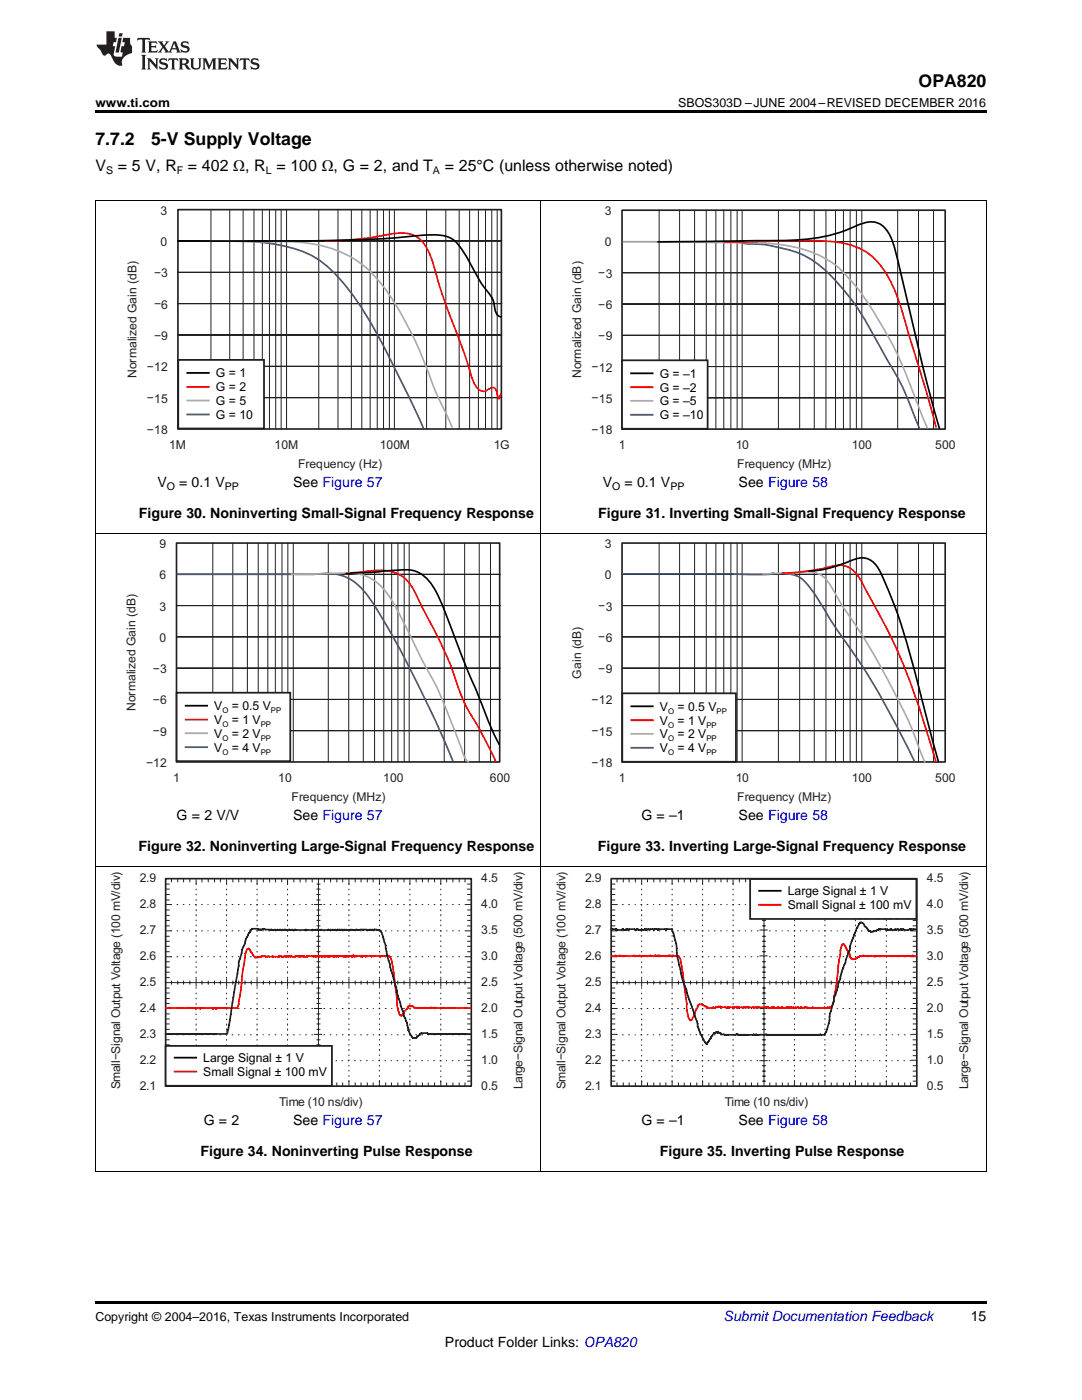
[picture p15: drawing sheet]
<svg xmlns="http://www.w3.org/2000/svg" width="216mm" height="279mm" viewBox="0 0 216 279" stroke-linecap="round" stroke-linejoin="round" font-family="sans-serif">
<defs><g id="words">
<g font-size="3.5">
<text x="183.3" y="17.3">OPA820</text>
<text x="19" y="28.9">7.7.2</text>
<text x="30.1" y="28.9">5-V Supply Voltage</text>
</g>
<g font-size="3.2">
<text x="19" y="34.1">V</text>
<text x="23.5" y="34.1">= 5 V, R = 402 Ω, R = 100 Ω, G = 2, and T</text>
<text x="88.8" y="34.1">= 25°C (unless otherwise noted)</text>
</g>
<g font-size="2.8">
<text x="31.4" y="97.2">V</text>
<text x="35.7" y="97.2">= 0.1 V</text>
<text x="58.5" y="97.2">See Figure 57</text>
<text x="120.3" y="97.2">V</text>
<text x="124.6" y="97.2">= 0.1 V</text>
<text x="147.4" y="97.2">See Figure 58</text>
<text x="27.7" y="103.5">Figure 30. Noninverting Small-Signal Frequency Response</text>
<text x="119.4" y="103.5">Figure 31. Inverting Small-Signal Frequency Response</text>
<text x="35.2" y="163.7">G = 2 V/V</text>
<text x="58.5" y="163.7">See Figure 57</text>
<text x="128" y="163.7">G = –1</text>
<text x="147.4" y="163.7">See Figure 58</text>
<text x="27.7" y="169.9">Figure 32. Noninverting Large-Signal Frequency Response</text>
<text x="119.3" y="169.9">Figure 33. Inverting Large-Signal Frequency Response</text>
<text x="40.6" y="224.5">G = 2</text>
<text x="58.5" y="224.5">See Figure 57</text>
<text x="128" y="224.5">G = –1</text>
<text x="147.4" y="224.5">See Figure 58</text>
<text x="40" y="230.8">Figure 34. Noninverting Pulse Response</text>
<text x="131.7" y="230.8">Figure 35. Inverting Pulse Response</text>
<text x="193.7" y="263.6">15</text>
<text x="88.8" y="268.9">Product Folder Links: OPA820</text>
</g>
<text font-size="2.8" fill="#0000c8" x="144.4" y="263.6">Submit Documentation Feedback</text>
<g font-size="2.5">
<text x="19" y="21.4">www.ti.com</text>
<text x="135.3" y="21.4">SBOS303D –JUNE 2004–REVISED DECEMBER 2016</text>
<text x="19" y="263.6">Copyright © 2004–2016, Texas Instruments Incorporated</text>
</g>
<g font-size="2.4" fill="#231f20">
<text x="32" y="42.8">3</text>
<text x="120.7" y="43">3</text>
<text x="32" y="49.1">0</text>
<text x="120.7" y="49.2">0</text>
<text x="30.7" y="55.3">−3</text>
<text x="119.4" y="55.3">−3</text>
<text x="30.7" y="61.5">−6</text>
<text x="119.4" y="61.6">−6</text>
<text x="30.7" y="67.8">−9</text>
<text x="119.4" y="67.8">−9</text>
<text x="27.2" y="75.4" transform="rotate(-90 27.2 75.4)">Normalized Gain (dB)</text>
<text x="29.3" y="74">−12</text>
<text x="116" y="75.5" transform="rotate(-90 116 75.5)">Normalized Gain (dB)</text>
<text x="118" y="74.1">−12</text>
<text x="29.3" y="80.3">−15</text>
<text x="118" y="80.3">−15</text>
<text x="29.3" y="86.5">−18</text>
<text x="33.7" y="89.5">1M</text>
<text x="54.8" y="89.5">10M</text>
<text x="75.8" y="89.5">100M</text>
<text x="98.5" y="89.5">1G</text>
<text x="118" y="86.5">−18</text>
<text x="123.5" y="89.5">1</text>
<text x="146.8" y="89.5">10</text>
<text x="170" y="89.5">100</text>
<text x="186.6" y="89.5">500</text>
<text x="59.5" y="93.4">Frequency (Hz)</text>
<text x="147.1" y="93.4">Frequency (MHz)</text>
<text x="31.8" y="109.4">9</text>
<text x="120.7" y="109.4">3</text>
<text x="31.8" y="115.6">6</text>
<text x="120.7" y="115.6">0</text>
<text x="31.8" y="121.9">3</text>
<text x="119.4" y="121.8">−3</text>
<text x="31.8" y="128.1">0</text>
<text x="119.4" y="128">−6</text>
<text x="30.5" y="134.3">−3</text>
<text x="116" y="135.4" transform="rotate(-90 116 135.4)">Gain (dB)</text>
<text x="119.4" y="134.3">−9</text>
<text x="27.1" y="141.9" transform="rotate(-90 27.1 141.9)">Normalized Gain (dB)</text>
<text x="30.5" y="140.5">−6</text>
<text x="118" y="140.5">−12</text>
<text x="30.5" y="146.7">−9</text>
<text x="118" y="146.7">−15</text>
<text x="29.1" y="153">−12</text>
<text x="34.6" y="156">1</text>
<text x="55.5" y="156">10</text>
<text x="76.5" y="156">100</text>
<text x="97.7" y="156">600</text>
<text x="118" y="153">−18</text>
<text x="123.5" y="156">1</text>
<text x="146.8" y="156">10</text>
<text x="170" y="156">100</text>
<text x="186.6" y="156">500</text>
<text x="58.2" y="159.8">Frequency (MHz)</text>
<text x="147.1" y="159.8">Frequency (MHz)</text>
<text x="27.9" y="176">2.9</text>
<text x="96" y="176">4.5</text>
<text x="116.8" y="176">2.9</text>
<text x="184.9" y="176">4.5</text>
<text x="27.9" y="181.2">2.8</text>
<text x="96" y="181.2">4.0</text>
<text x="116.8" y="181.2">2.8</text>
<text x="184.9" y="181.2">4.0</text>
<text x="27.9" y="186.4">2.7</text>
<text x="27.9" y="191.5">2.6</text>
<text x="96" y="186.4">3.5</text>
<text x="96" y="191.5">3.0</text>
<text x="116.8" y="186.4">2.7</text>
<text x="116.8" y="191.5">2.6</text>
<text x="184.9" y="186.4">3.5</text>
<text x="184.9" y="191.5">3.0</text>
<text x="27.9" y="196.8">2.5</text>
<text x="96" y="196.8">2.5</text>
<text x="116.8" y="196.8">2.5</text>
<text x="184.9" y="196.8">2.5</text>
<text x="27.9" y="201.9">2.4</text>
<text x="96" y="201.9">2.0</text>
<text x="116.8" y="201.9">2.4</text>
<text x="184.9" y="201.9">2.0</text>
<text x="27.9" y="207.2">2.3</text>
<text x="96" y="207.2">1.5</text>
<text x="116.8" y="207.2">2.3</text>
<text x="184.9" y="207.2">1.5</text>
<text x="27.9" y="212.3">2.2</text>
<text x="96" y="212.3">1.0</text>
<text x="116.8" y="212.3">2.2</text>
<text x="184.9" y="212.3">1.0</text>
<text x="24" y="217.3" transform="rotate(-90 24 217.3)">Small−Signal Output Voltage (100 mV/div)</text>
<text x="27.9" y="217.5">2.1</text>
<text x="55.7" y="220.7">Time (10 ns/div)</text>
<text x="96" y="217.5">0.5</text>
<text x="104.3" y="217.4" transform="rotate(-90 104.3 217.4)">Large−Signal Output Voltage (500 mV/div)</text>
<text x="112.9" y="217.3" transform="rotate(-90 112.9 217.3)">Small−Signal Output Voltage (100 mV/div)</text>
<text x="116.8" y="217.5">2.1</text>
<text x="144.6" y="220.7">Time (10 ns/div)</text>
<text x="184.9" y="217.5">0.5</text>
<text x="193.2" y="217.4" transform="rotate(-90 193.2 217.4)">Large−Signal Output Voltage (500 mV/div)</text>
</g>
<g font-size="2.4">
<text x="43.1" y="75.3">G = 1</text>
<text x="131.6" y="75.4">G = –1</text>
<text x="43.1" y="78.1">G = 2</text>
<text x="43.1" y="80.8">G = 5</text>
<text x="43.1" y="83.6">G = 10</text>
<text x="131.6" y="78.2">G =</text>
<text x="131.6" y="80.9">G =</text>
<text x="131.6" y="83.6">G =</text>
<text x="136.3" y="78.2">–2</text>
<text x="136.3" y="80.9">–5</text>
<text x="136.3" y="83.6">–10</text>
<text x="42.8" y="141.7">V</text>
<text x="46.3" y="141.7">= 0.5 V</text>
<text x="131.7" y="141.8">V</text>
<text x="135.2" y="141.8">= 0.5 V</text>
<text x="42.8" y="144.5">V</text>
<text x="42.8" y="147.2">V</text>
<text x="42.8" y="150">V</text>
<text x="46.3" y="144.5">= 1 V</text>
<text x="46.3" y="147.2">= 2 V</text>
<text x="46.3" y="150">= 4 V</text>
<text x="131.7" y="144.6">V</text>
<text x="131.7" y="147.3">V</text>
<text x="135.2" y="144.6">= 1 V</text>
<text x="135.2" y="147.3">= 2 V</text>
<text x="131.7" y="150.1">V</text>
<text x="135.2" y="150.1">= 4 V</text>
<text x="157.2" y="178.7">Large Signal ± 1 V</text>
<text x="157.2" y="181.4">Small Signal ± 100 mV</text>
<text x="40.6" y="212">Large Signal ± 1 V</text>
<text x="40.6" y="214.7">Small Signal ± 100 mV</text>
</g>
<g font-size="2.1">
<text x="21.2" y="34.7">S</text>
<text x="35.3" y="34.7">F</text>
<text x="53" y="34.7">L</text>
<text x="86.4" y="34.7">A</text>
<text x="33.3" y="97.8">O</text>
<text x="44.9" y="97.8">PP</text>
<text x="122.2" y="97.8">O</text>
<text x="133.8" y="97.8">PP</text>
</g>
<g font-size="1.6">
<text x="44.4" y="142.3">O</text>
<text x="54.1" y="142.3">PP</text>
<text x="133.3" y="142.5">O</text>
<text x="143" y="142.5">PP</text>
<text x="44.4" y="145.1">O</text>
<text x="44.4" y="147.8">O</text>
<text x="52" y="145.1">PP</text>
<text x="52" y="147.8">PP</text>
<text x="133.3" y="145.2">O</text>
<text x="133.3" y="147.9">O</text>
<text x="141" y="145.2">PP</text>
<text x="141" y="147.9">PP</text>
<text x="44.4" y="150.6">O</text>
<text x="52" y="150.6">PP</text>
<text x="133.3" y="150.7">O</text>
<text x="141" y="150.7">PP</text>
</g>
</g></defs>
<path d="M19 233.8h.2zM196.7 233.8h.1zM19 259.7h177.8v.5h-177.8z" fill="#000"/>
<path d="M19.1 172.9v60.9M107.9 172.9v60.9M196.8 172.9v60.9M19 233.8h177.8" fill="none" stroke="#000" stroke-width=".2"/>
<g fill="none" stroke="#231f20" stroke-width=".33">
<path d="M33.1 175.4h60.9v41.4h-60.9zM51.6 185.5h.5zM51.6 185.5l-.1-.1h-1.2l-.3 .2v.3l-.4 .3-.5 1.1-.2 1-.6 1.3-.7 2.3v.9l-2.2 13.4-.2 .2h-2.1M52.1 185.5l.4-.1 .5 .1h1.2M54.2 185.5l.2 .1zM54.4 185.6h2.1M56.5 185.6h.1zM61 185.5l.3 .1zM61 185.5l-4.4 .1M67.8 185.5l.2 .1zM67.8 185.5l-6.5 .1M74.6 185.5h.2z"/>
<path d="M74.6 185.5l-6.6 .1M74.8 185.5l.5 .1a.86 .86 0 0 1 1 .9l.7 2.2 .2 1.8 1.8 6.5 .4 1.7 1.2 4.2 .6 1.3a5.3 5.3 0 0 0 1.3 3l.6-.1 .2-.3 .5-.3v-.1l.2-.2h1.3l.1 .2M33.1 206.4h1zM34.1 206.4h2.4zM36.5 206.4h2.2zM38.7 206.4h2.1zM40.8 206.4h2.3zM85.4 206.4h.7zM86.1 206.4h2zM88.1 206.4h2.4zM90.5 206.4h2.3zM92.8 206.4h1.1"/>
</g>
<g fill="none" stroke="#231f20" stroke-width=".2">
<path d="M33.1 179.6h.7M33.1 178.5h.7M33.1 177.4h.7M33.1 176.4h.7M34.2 175.4v.6M35.5 175.4v.6M36.6 175.4v.6M37.9 175.4v.6M39.1 175.5v1M39.1 177.4v.2M39.1 178.4v.2M39.1 179.5v.2"/>
<path d="M40.3 175.4v.6M41.5 175.4v.6M42.8 175.4v.6M44 175.4v.6M45.2 175.5v1M45.2 177.4v.2M45.2 178.4v.2M45.2 179.5v.2M46.5 175.4v.6M47.6 175.4v.6M48.9 175.4v.6M50.1 175.4v.6"/>
<path d="M51.3 175.5v1M51.3 177.4v.2M51.3 178.4v.2M51.3 179.5v.2M52.5 175.4v.6M53.8 175.4v.6M55 175.4v.6M56.2 175.4v.6M57.4 175.5v1M57.4 177.4v.2M57.4 178.4v.2M57.4 179.5v.2"/>
<path d="M58.6 175.4v.6M59.9 175.4v.6M61 175.4v.6M62.3 175.4v.6M63.2 179.6h.7M63.2 178.5h.7M63.2 177.4h.7M63.2 176.4h.7M63.5 175.4v41.4M64.7 175.4v.6M66 175.4v.6M67.2 175.4v.6"/>
<path d="M68.4 175.4v.6M69.6 175.5v1M69.6 177.4v.2M69.6 178.4v.2M69.6 179.5v.2M70.9 175.4v.6M72 175.4v.6M73.3 175.4v.6M74.5 175.4v.6M75.7 175.5v1M75.7 177.4v.2M75.7 178.4v.2"/>
<path d="M75.7 179.5v.2M77 175.4v.6M78.1 175.4v.6M79.4 175.4v.6M80.6 175.4v.6M81.8 175.5v1M81.8 177.4v.2M81.8 178.4v.2M81.8 179.5v.2M83 175.4v.6M84.3 175.4v.6M85.5 175.4v.6"/>
<path d="M86.7 175.4v.6M88 175.5v1M88 177.4v.2M88 178.4v.2M88 179.5v.2M89.1 175.4v.6M90.4 175.4v.6M91.6 175.4v.6M92.8 175.4v.6M93.3 179.6h.6M93.3 178.5h.6M93.3 177.4h.6"/>
<path d="M93.3 176.4h.6M33 196.1h61M33.1 199.3h.7M33.1 198.2h.7M33.1 197.2h.7M33.1 195.1h.7M33.1 194h.7M33.1 193h.7M33.1 191.9h.7M33.1 189.9h.7M33.1 188.9h.7M33.1 187.9h.7"/>
<path d="M33.1 186.9h.7M33.1 184.8h.7M33.1 183.7h.7M33.1 182.7h.7M33.1 181.6h.7M33.1 185.8h1.1M33.1 180.5h1.1M33.1 190.9h1.1M34.2 195.8v.6M35.3 185.8h.2M35.3 180.5h.2M35.3 190.9h.2"/>
<path d="M35.5 195.8v.6M36.6 185.8h.1M36.6 180.5h.1M36.6 190.9h.1M36.6 195.8v.6M37.8 185.8h.1M37.8 180.5h.1M37.8 190.9h.1M37.9 195.8v.6M39 180.5h.1v.2M39 185.8h.1M39 190.9h.1"/>
<path d="M39.1 181.5v.3M39.1 182.5v.3M39.1 183.6v.2M39.1 184.6v.2M39.1 185.7v.2M39.1 186.7v.2M39.1 187.8v.1M39.1 188.8v.1M39.1 189.9v.1M39.1 190.9v.1M39.1 191.9v.2M39.1 192.9v.2"/>
<path d="M39.1 193.9v.3M39.1 195v.2M39.1 195.4v1.5M39.1 197.1v.2M39.1 198.2v.2M39.1 199.2v.2M40.2 185.8h.2M40.2 180.5h.2M40.2 190.9h.2M40.3 195.8v.6M41.5 185.8h.1M41.5 180.5h.1"/>
<path d="M41.5 190.9h.1M41.5 195.8v.6M42.6 185.8h.2M42.6 180.5h.2M42.6 190.9h.2M42.8 195.8v.6M43.9 185.8h.1M43.9 180.5h.1M43.9 190.9h.1M44 195.8v.6M45.1 180.5l.1 .2M45.1 185.8h.1"/>
<path d="M45.1 190.9h.1M45.2 181.5v.3M45.2 182.5v.3M45.2 183.6v.2M45.2 184.6v.2M45.2 185.7v.2M45.2 186.7v.2M45.2 187.8v.1M45.2 188.8v.1M45.2 189.9v.1M45.2 190.9v.1M45.2 191.9v.2"/>
<path d="M45.2 192.9v.2M45.2 193.9v.3M45.2 195v.2M45.2 195.4v1.5M45.2 197.1v.2M45.2 198.2v.2M45.2 199.2v.2M46.3 185.8h.2M46.3 180.5h.2M46.3 190.9h.2M46.5 195.8v.6M47.5 185.8h.2"/>
<path d="M47.5 180.5h.2M47.5 190.9h.2M47.6 195.8v.6M48.8 185.8h.1M48.8 180.5h.1M48.8 190.9h.1M48.9 195.8v.6M50 185.8h.1M50 180.5h.1M50 190.9h.1M50.1 195.8v.6M51.2 185.8h.2"/>
<path d="M51.2 180.5h.2M51.2 190.9h.2M51.3 180.5v.2M51.3 181.5v.3M51.3 182.5v.3M51.3 183.6v.2M51.3 184.6v.2M51.3 185.7v.2M51.3 186.7v.2M51.3 187.8v.1M51.3 188.8v.1M51.3 189.9v.1"/>
<path d="M51.3 190.9v.1M51.3 191.9v.2M51.3 192.9v.2M51.3 193.9v.3M51.3 195v.2M51.3 195.4v1.5M51.3 197.1v.2M51.3 198.2v.2M51.3 199.2v.2M52.5 185.8h.1M52.5 180.5h.1M52.5 190.9h.1"/>
<path d="M52.5 195.8v.6M53.6 185.8h.2M53.6 180.5h.2M53.6 190.9h.2M53.8 195.8v.6M54.9 185.8h.1M54.9 180.5h.1M54.9 190.9h.1M55 195.8v.6M56.1 185.8h.1M56.1 180.5h.1M56.1 190.9h.1"/>
<path d="M56.2 195.8v.6M57.3 185.8h.2M57.3 180.5h.2M57.3 190.9h.2M57.4 180.5v.2M57.4 181.5v.3M57.4 182.5v.3M57.4 183.6v.2M57.4 184.6v.2M57.4 185.7v.2M57.4 186.7v.2M57.4 187.8v.1"/>
<path d="M57.4 188.8v.1M57.4 189.9v.1M57.4 190.9v.1M57.4 191.9v.2M57.4 192.9v.2M57.4 193.9v.3M57.4 195v.2M57.4 195.4v1.5M57.4 197.1v.2M57.4 198.2v.2M57.4 199.2v.2M58.5 185.8h.2"/>
<path d="M58.5 180.5h.2M58.5 190.9h.2M58.6 195.8v.6M59.8 185.8h.1M59.8 180.5h.1M59.8 190.9h.1M59.9 195.8v.6M61 185.8h.1M61 180.5h.1M61 190.9h.1M61 195.8v.6M62.2 185.8h.2"/>
<path d="M62.2 180.5h.2M62.2 190.9h.2M62.3 195.8v.6M62.7 180.5h1.5M62.7 185.6h1.5M62.7 190.8h1.5M63.2 199.3h.7M63.2 198.2h.7M63.2 197.2h.7M63.2 195.1h.7M63.2 194h.7M63.2 193h.7"/>
<path d="M63.2 191.9h.7M63.2 189.9h.7M63.2 188.9h.7M63.2 187.9h.7M63.2 186.9h.7M63.2 184.8h.7M63.2 183.7h.7M63.2 182.7h.7M63.2 181.6h.7M63.5 185.8h.1M63.5 190.9h.1M64.6 185.8h.2"/>
<path d="M64.6 180.5h.2M64.6 190.9h.2M64.7 195.8v.6M65.9 185.8h.1M65.9 180.5h.1M65.9 190.9h.1M66 195.8v.6M67.1 185.8h.1M67.1 180.5h.1M67.1 190.9h.1M67.2 195.8v.6M68.3 185.8h.2"/>
<path d="M68.3 180.5h.2M68.3 190.9h.2M68.4 195.8v.6M69.5 185.8h.2M69.5 180.5h.2M69.5 190.9h.2M69.6 180.5v.2M69.6 181.5v.3M69.6 182.5v.3M69.6 183.6v.2M69.6 184.6v.2M69.6 185.7v.2"/>
<path d="M69.6 186.7v.2M69.6 187.8v.1M69.6 188.8v.1M69.6 189.9v.1M69.6 190.9v.1M69.6 191.9v.2M69.6 192.9v.2M69.6 193.9v.3M69.6 195v.2M69.6 195.4v1.5M69.6 197v.2M69.6 198.1v.2"/>
<path d="M69.6 199.1v.2M70.8 185.8h.1M70.8 180.5h.1M70.8 190.9h.1M70.9 195.8v.6M72 185.8h.1M72 180.5h.1M72 190.9h.1M72 195.8v.6M73.2 185.8h.2M73.2 180.5h.2M73.2 190.9h.2"/>
<path d="M73.3 195.8v.6M74.5 195.8v.6M74.5 185.8h.1M74.5 180.5h.1M74.5 190.9h.1M75.6 185.8h.2M75.6 180.5h.2M75.6 190.9h.2M75.7 180.5v.2M75.7 181.5v.3M75.7 182.5v.3M75.7 183.6v.2"/>
<path d="M75.7 184.6v.2M75.7 185.7v.2M75.7 186.7v.2M75.7 187.8v.1M75.7 188.8v.1M75.7 189.9v.1M75.7 190.9v.1M75.7 191.9v.2M75.7 192.9v.2M75.7 193.9v.3M75.7 195v.2M75.7 195.4v1.5"/>
<path d="M75.7 197v.2M75.7 198.1v.2M75.7 199.1v.2M76.9 185.8h.1M76.9 180.5h.1M76.9 190.9h.1M77 195.8v.6M78.1 195.8v.6M78.1 185.8h.1M78.1 180.5h.1M78.1 190.9h.1M79.3 185.8h.2"/>
<path d="M79.3 180.5h.2M79.3 190.9h.2M79.4 195.8v.6M80.5 185.8h.2M80.5 180.5h.2M80.5 190.9h.2M80.6 195.8v.6M81.8 181.5v.3M81.8 182.5v.3M81.8 183.6v.2M81.8 184.6v.2M81.8 185.7v.2"/>
<path d="M81.8 186.7v.2M81.8 187.8v.1M81.8 188.8v.1M81.8 189.9v.1M81.8 190.9v.1M81.8 191.9v.2M81.8 192.9v.2M81.8 193.9v.3M81.8 195v.2M81.8 195.4v1.5M81.8 197.1v.2M81.8 198.2v.2"/>
<path d="M81.8 199.2v.2M81.8 185.8h.1M81.8 190.9h.1M81.9 180.5l-.1 .2M83 185.8h.1M83 180.5h.1M83 190.9h.1M83 195.8v.6M84.2 185.8h.2M84.2 180.5h.2M84.2 190.9h.2M84.3 195.8v.6"/>
<path d="M85.5 195.8v.6M85.5 185.8h.1M85.5 180.5h.1M85.5 190.9h.1M86.6 185.8h.2M86.6 180.5h.2M86.6 190.9h.2M86.7 195.8v.6M87.9 185.8h.1M87.9 180.5h.1M87.9 190.9h.1M88 180.5v.2"/>
<path d="M88 181.5v.3M88 182.5v.3M88 183.6v.2M88 184.6v.2M88 185.7v.2M88 186.7v.2M88 187.8v.1M88 188.8v.1M88 189.9v.1M88 190.9v.1M88 191.9v.2M88 192.9v.2"/>
<path d="M88 193.9v.3M88 195v.2M88 195.4v1.5M88 197.1v.2M88 198.2v.2M88 199.2v.2M89.1 195.8v.6M89.1 185.8h.1M89.1 180.5h.1M89.1 190.9h.1M90.3 185.8h.2M90.3 180.5h.2"/>
<path d="M90.3 190.9h.2M90.4 195.8v.6M91.5 185.8h.2M91.5 180.5h.2M91.5 190.9h.2M91.6 195.8v.6M92.8 195.8v.6M92.8 185.8h.1M92.8 180.5h.1M92.8 190.9h.1M93 185.8h1M93 180.5h1"/>
<path d="M93 190.9h1M93.3 199.3h.6M93.3 198.2h.6M93.3 197.2h.6M93.3 195.1h.6M93.3 194h.6M93.3 193h.6M93.3 191.9h.6M93.3 189.9h.6M93.3 188.9h.6M93.3 187.9h.6M93.3 186.9h.6"/>
<path d="M93.3 184.8h.6M93.3 183.7h.6M93.3 182.7h.6M93.3 181.6h.6M33.1 215.8h.7M33.1 214.8h.7M33.1 213.8h.7M33.1 212.7h.7M33.1 210.7h.7M33.1 209.6h.7M33.1 208.5h.7M33.1 207.5h.7"/>
<path d="M33.1 205.4h.7M33.1 204.4h.7M33.1 203.4h.7M33.1 202.4h.7M33.1 200.3h.7M33.1 201.3h1.1M33.1 206.4h1.1M33.1 211.6h1.1M34.1 211.6l.1 .1M34.1 206.4l.1 .1M34.2 216.1v.7M35.2 211.7h.3"/>
<path d="M35.3 201.3h.2M35.3 206.5h.2M35.5 216.1v.7M36.5 211.7h.2M36.6 201.3h.1M36.6 206.5h.1M36.6 216.1v.7M37.7 211.7h.2M37.8 201.3h.1M37.8 206.5h.1M37.9 216.1v.7M38.9 211.7h.2"/>
<path d="M39 201.3h.1v.1M39 206.5h.1M39.1 200.3v.1M39.1 202.4v.1M39.1 203.4v.1M39.1 204.4v.2M39.1 205.4v.2M39.1 206.4v.2M39.1 207.4v.2M39.1 208.5v.2M39.1 209.5v.2M39.1 210.6v.2"/>
<path d="M39.1 211.6v.2M39.1 212.7v.1M39.1 213.7v.1M39.1 214.8v.1M39.1 215.7v1M40.1 211.7h.2M40.2 201.3h.2M40.2 206.5h.2M40.3 216.1v.7M41.4 211.7h.1M41.5 201.3h.1M41.5 206.5h.1"/>
<path d="M41.5 216.1v.7M42.5 211.7h.3M42.6 201.3h.2M42.6 206.5h.2M42.8 216.1v.7M43.8 211.7h.2M43.9 201.3h.1M43.9 206.5h.1M44 216.1v.7M45 211.7h.2M45.1 201.3l.1 .1M45.1 206.5h.1"/>
<path d="M45.2 200.3v.1M45.2 202.4v.1M45.2 203.4v.1M45.2 204.4v.2M45.2 205.4v.2M45.2 206.4v.2M45.2 207.4v.2M45.2 208.5v.2M45.2 209.5v.2M45.2 210.6v.2M45.2 211.6v.2M45.2 212.7v.1"/>
<path d="M45.2 213.7v.1M45.2 214.8v.1M45.2 215.7v1M46.2 211.7h.3M46.3 201.3h.2M46.3 206.5h.2M46.5 216.1v.7M47.5 211.7h.1M47.5 201.3h.2M47.5 206.5h.2M47.6 216.1v.7M48.7 211.7h.2"/>
<path d="M48.8 201.3h.1M48.8 206.5h.1M48.9 216.1v.7M49.9 211.7h.2M50 201.3h.1M50 206.5h.1M50.1 216.1v.7M51.1 211.7h.2M51.2 201.3h.2M51.2 206.5h.2M51.3 200.3v.1M51.3 201.3v.1"/>
<path d="M51.3 202.4v.1M51.3 203.4v.1M51.3 204.4v.2M51.3 205.4v.2M51.3 206.4v.2M51.3 207.4v.2M51.3 208.5v.2M51.3 209.5v.2M51.3 210.6v.2M51.3 211.6v.2M51.3 212.7v.1M51.3 213.7v.1"/>
<path d="M51.3 214.8v.1M51.3 215.7v1M52.4 211.7h.1M52.5 201.3h.1M52.5 206.5h.1M52.5 216.1v.7M53.5 211.7h.3M53.6 201.3h.2M53.6 206.5h.2M53.8 216.1v.7M54.8 211.7h.2M54.9 201.3h.1"/>
<path d="M54.9 206.5h.1M55 216.1v.7M56 211.7h.2M56.1 201.3h.1M56.1 206.5h.1M56.2 216.1v.7M57.2 211.7h.2M57.3 201.3h.2M57.3 206.5h.2M57.4 200.3v.1M57.4 201.3v.1M57.4 202.4v.1"/>
<path d="M57.4 203.4v.1M57.4 204.4v.2M57.4 205.4v.2M57.4 206.4v.2M57.4 207.4v.2M57.4 208.5v.2M57.4 209.5v.2M57.4 210.6v.2M57.4 211.6v.2M57.4 212.7v.1M57.4 213.7v.1M57.4 214.8v.1"/>
<path d="M57.4 215.7v1M58.5 211.7h.1M58.5 201.3h.2M58.5 206.5h.2M58.6 216.1v.7M59.7 211.7h.2M59.8 201.3h.1M59.8 206.5h.1M59.9 216.1v.7M60.9 211.7h.1M61 201.3h.1M61 206.5h.1"/>
<path d="M61 216.1v.7M62.1 211.7h.2M62.2 201.3h.2M62.2 206.5h.2M62.3 216.1v.7M62.7 211.7h1.5M62.7 201.3h1.5M62.7 206.4h1.5M63.2 215.8h.7M63.2 214.8h.7M63.2 213.8h.7M63.2 212.7h.7"/>
<path d="M63.2 210.7h.7M63.2 209.6h.7M63.2 208.5h.7M63.2 207.5h.7M63.2 205.4h.7M63.2 204.4h.7M63.2 203.4h.7M63.2 202.4h.7M63.2 200.3h.7M63.5 206.5h.1M64.5 211.7h.2M64.6 201.3h.2"/>
<path d="M64.6 206.5h.2M64.7 216.1v.7M65.8 211.7h.2M65.9 201.3h.1M65.9 206.5h.1M66 216.1v.7M67 211.7h.2M67.1 201.3h.1M67.1 206.5h.1M67.2 216.1v.7M68.2 211.7h.2M68.3 201.3h.2"/>
<path d="M68.3 206.5h.2M68.4 216.1v.7M69.5 201.3h.2M69.5 206.5h.2M69.6 211.5v.2h-.1M69.6 200.2v.2M69.6 201.2v.2M69.6 202.3v.1M69.6 203.3v.1M69.6 204.4v.1M69.6 205.4v.1M69.6 206.4v.2"/>
<path d="M69.6 207.4v.2M69.6 208.4v.2M69.6 209.4v.3M69.6 210.5v.2M69.6 212.6v.2M69.6 213.6v.2M69.6 214.7v.1M69.6 215.7v1M70.7 211.7h.2M70.8 201.3h.1M70.8 206.5h.1M70.9 216.1v.7"/>
<path d="M71.9 211.7h.1M72 201.3h.1M72 206.5h.1M72 216.1v.7M73.1 211.7h.2M73.2 201.3h.2M73.2 206.5h.2M73.3 216.1v.7M74.4 211.7h.1M74.5 216.1v.7M74.5 201.3h.1M74.5 206.5h.1"/>
<path d="M75.6 201.3h.2M75.6 206.5h.2M75.7 211.5v.2h-.2M75.7 200.2v.2M75.7 201.2v.2M75.7 202.3v.1M75.7 203.3v.1M75.7 204.4v.1M75.7 205.4v.1M75.7 206.4v.2M75.7 207.4v.2M75.7 208.4v.2"/>
<path d="M75.7 209.4v.3M75.7 210.5v.2M75.7 212.6v.2M75.7 213.6v.2M75.7 214.7v.1M75.7 215.7v1M76.8 211.7h.2M76.9 201.3h.1M76.9 206.5h.1M77 216.1v.7M78 211.7h.1M78.1 216.1v.7"/>
<path d="M78.1 201.3h.1M78.1 206.5h.1M79.2 211.7h.2M79.3 201.3h.2M79.3 206.5h.2M79.4 216.1v.7M80.5 211.7h.1M80.5 201.3h.2M80.5 206.5h.2M80.6 216.1v.7M81.7 211.7h.1M81.8 200.3v.1"/>
<path d="M81.8 202.4v.1M81.8 203.4v.1M81.8 204.4v.2M81.8 205.4v.2M81.8 206.4v.2M81.8 207.4v.2M81.8 208.5v.2M81.8 209.5v.2M81.8 210.6v.2M81.8 211.6v.2M81.8 212.7v.1M81.8 213.7v.1"/>
<path d="M81.8 214.8v.1M81.8 215.7v1M81.8 206.5h.1M81.9 201.3l-.1 .1M82.9 211.7h.1M83 201.3h.1M83 206.5h.1M83 216.1v.7M84.1 211.7h.2M84.2 201.3h.2M84.2 206.5h.2M84.3 216.1v.7"/>
<path d="M85.4 211.7h.1M85.5 216.1v.7M85.5 201.3h.1M85.5 206.5h.1M86.5 211.7h.2M86.6 201.3h.2M86.6 206.5h.2M86.7 216.1v.7M87.8 211.7h.2M87.9 201.3h.1M87.9 206.5h.1M88 200.3v.1"/>
<path d="M88 201.3v.1M88 202.4v.1M88 203.4v.1M88 204.4v.2M88 205.4v.2M88 206.4v.2M88 207.4v.2M88 208.5v.2M88 209.5v.2M88 210.6v.2M88 211.6v.2M88 212.7v.1"/>
<path d="M88 213.7v.1M88 214.8v.1M88 215.7v1M89 211.7h.1M89.1 216.1v.7M89.1 201.3h.1M89.1 206.5h.1M90.2 211.7h.2M90.3 201.3h.2M90.3 206.5h.2M90.4 216.1v.7M91.5 211.7h.1"/>
<path d="M91.5 201.3h.2M91.5 206.5h.2M91.6 216.1v.7M92.7 211.7h.1M92.8 216.1v.7M92.8 201.3h.1M92.8 206.5h.1M93 201.3h1M93 206.4h1M93 211.6h1M93.3 215.8h.6M93.3 214.8h.6"/>
<path d="M93.3 213.8h.6M93.3 212.7h.6M93.3 210.7h.6M93.3 209.6h.6M93.3 208.5h.6M93.3 207.5h.6M93.3 205.4h.6M93.3 204.4h.6M93.3 203.4h.6M93.3 202.4h.6M93.3 200.3h.6"/>
</g>
<g fill="none" stroke="#f00" stroke-width=".33">
<path d="M51.6 190.9h.5zM51.6 190.9l-.1 .2h-.6l-.9-1.2v-.3l-.4-.3-.3 .1-.3 .9-.5 3.2a41.5 41.5 0 0 1-1.1 7.7h-2M52.1 190.9l.2-.1h.7v.1h.4l.1-.1 .2 .1h.7v-.1l.1 .1h1l.2-.1 .1 .1 .2-.1 .2 .1M56.2 190.9h.4zM67.5 190.8h.5zM67.5 190.8v.1l-.2-.1-.2 .1-.1-.1-.2 .1-.2-.1-.1 .1-.2-.1h-.3l-.2 .1-.2-.1v.1l-.1-.1-.1 .1-.3-.1-.1 .1-.2-.1-.1 .1-.2-.1-.2 .1-.3-.1-.3 .1-.2-.1v.1l-.2-.1-.1 .1-.2-.1-.1 .1-.2-.1-.2 .1-.1-.1h-1l-.1 .1v-.1l-.3 .1h-.3l-.1-.1-.1 .1-.2-.1-.3 .1-.1-.1-.1 .1-.2-.1-.1 .1-.3-.1h-.2v.1h-.7l-.2-.1-.1 .1-.2-.1-.2 .1-.3-.1-.3 .1-.2-.1-.2 .1M68 190.8h.4l.2 .1 .2-.1 .1 .1 .1-.1 .2 .1 .2-.1 .1 .1 .2-.1h.3l.2 .1v-.1l.2 .1 .1-.3 .2 .3 .2-.1 .1 .1 .2-.1h.7l.1 .1 .2-.1 .1 .1M72.5 190.8l-.2 .1zM72.5 190.8h.4l.1 .1 .1-.1h.9l.1 .1 .2-.1M74.3 190.8h.5zM74.8 190.8h.9l.3 .1 .1-.1M76.1 190.8h.9z"/>
<path d="M77 190.8h.5l.3 .1a3.2 3.2 0 0 1 .6 2l.8 6.4a4.7 4.7 0 0 0 .8 3.4h.2l.4-.8 .9-.8v-.2l.6-.1 .4 .1 .1 .2 .5 .1M33.1 201.2h.9M34 201.2h.1zM34.1 201.2h1.7M35.8 201.2h.7zM36.5 201.2h1.1M37.6 201.2h1.1zM38.7 201.2l.4 .2 .1-.3 .7 .1 .1 .2 .1-.3 .2 .1M40.3 201.2h.5zM40.8 201.2h1.5l.2 .2 .1-.2h.4l.1 .2v-.2M43.1 201.2h2.3zM83.1 201.2h.7z"/>
<path d="M85.9 201.1h.2zM85.9 201.1l-2.1 .1M86.1 201.1h1.9M88 201.1l.1 .1zM88.1 201.2h1.9M90 201.2h.5zM90.5 201.2h3.4"/>
</g>
<path d="M33.1 208.7h33.1v8h-33.1z" fill-rule="evenodd" fill="#fff"/>
<path d="M33.1 208.7h33.1v8h-33.1z" fill="none" stroke="#231f20" stroke-width=".35"/>
<path d="M34.9 211.1h4.2" fill="none" stroke="#000" stroke-width=".35"/>
<path d="M34.9 213.9h4.2" fill="none" stroke="#f00" stroke-width=".35"/>
<g fill="none" stroke="#231f20" stroke-width=".33">
<path d="M122 175.4h60.9v41.4h-60.9zM122 185.4v.2l.2-.2h.7v.2l.1-.2 .2 .2h.8l.2-.2 .3 .2h.4l.1-.2v.2l.2-.2 .2 .2 .1-.2h1.1l.2 .2h.2v-.2l.8 .2 .2-.2 .1 .2h.4l.1-.2 .3 .2M128.9 185.4v.2zM128.9 185.4h.5l.2 .2 .2-.2h.5l.1 .2 .2-.2M130.6 185.4h.3zM130.9 185.4l.4 .2 .1-.2h1.3l.2 .2M132.9 185.6l.2-.2zM133.1 185.4h1a23.9 23.9 0 0 1 1.1 5.7l.3 1.5a18.7 18.7 0 0 0 1.5 5.1v.4l2.2 6.2a7.8 7.8 0 0 0 1.2 3.1l.5 .9h.2l1.3-2.1 .5-.3 .2 .2 .2-.2v.2l.5 .1 .1 .2 .7 .1M173.5 185.8l.3 .1zM173.5 185.8h-.1l-.9-.9-.1-.4-.5-.4h-.3l-.7 1.2-1.3 3.6-.1 .8-.7 1.8-.1 .7-.8 1.8-.2 1.4-.4 .9-.6 2.3-.3 .4v.9l-.8 2.4a9.6 9.6 0 0 1-1.1 4.2h-1M175.4 185.4h.3zM175.4 185.4l-.5 .4-1.1 .1"/>
<path d="M175.7 185.4h1l.2 .2 .1-.2 .2 .2h.3M177.7 185.4l-.2 .2zM177.7 185.4l.3 .2h.5l.1-.2 .3 .2 .1-.2 .4 .2 .3-.2 .2 .2v-.2l.1 .2 .2-.2 .2 .2h.9l.4-.2M181.7 185.4l.1 .2zM182.8 185.4h-.5l-.2 .2-.2-.2-.1 .2M144.6 206.5h.7zM146.9 206.4h.3zM146.9 206.4l-1.6 .1M147.2 206.4l.2 .1M147.4 206.5h2zM149.4 206.5h1.6M151 206.5h.4z"/>
<path d="M151.4 206.5h1.6M153 206.5h.4zM153.4 206.5h2zM155.4 206.5h2zM157.4 206.5h2zM159.4 206.5h2.1zM161.5 206.5h2z"/>
</g>
<g fill="none" stroke="#231f20" stroke-width=".2">
<path d="M122 179.6h.7M122 178.5h.7M122 177.4h.7M122 176.4h.7M123.1 175.4v.6M124.4 175.4v.6M125.5 175.4v.6M126.8 175.4v.6M128 175.5v1M128 177.4v.2M128 178.4v.2M128 179.5v.2"/>
<path d="M129.2 175.4v.6M130.4 175.4v.6M131.7 175.4v.6M132.9 175.4v.6M134.1 175.5v1M134.1 177.4v.2M134.1 178.4v.2M134.1 179.5v.2M135.4 175.4v.6M136.5 175.4v.6M137.8 175.4v.6M139 175.4v.6"/>
<path d="M140.2 175.5v1M140.2 177.4v.2M140.2 178.4v.2M140.2 179.5v.2M141.4 175.4v.6M142.7 175.4v.6M143.9 175.4v.6M145.1 175.4v.6M146.3 175.5v1M146.3 177.4v.2M146.3 178.4v.2M146.3 179.5v.2"/>
<path d="M147.5 175.4v.6M148.8 175.4v.6M149.9 175.4v.6M151.2 175.4v.6M152.1 179.6h.7M152.1 178.5h.7M152.1 177.4h.7M152.1 176.4h.7M152.4 175.4v41.4M153.6 175.4v.6M154.9 175.4v.6M156.1 175.4v.6"/>
<path d="M157.3 175.4v.6M158.5 175.5v1M158.5 177.4v.2M158.5 178.4v.2M158.5 179.5v.2M159.8 175.4v.6M160.9 175.4v.6M162.2 175.4v.6M163.4 175.4v.6M164.6 175.5v1M164.6 177.4v.2M164.6 178.4v.2"/>
<path d="M164.6 179.5v.2M165.9 175.4v.6M167 175.4v.6M168.3 175.4v.6M169.5 175.4v.6M170.7 175.5v1M170.7 177.4v.2M170.7 178.4v.2M170.7 179.5v.2M171.9 175.4v.6M173.2 175.4v.6M174.4 175.4v.6"/>
<path d="M175.6 175.4v.6M176.9 175.5v1M176.9 177.4v.2M176.9 178.4v.2M176.9 179.5v.2M178 175.4v.6M179.3 175.4v.6M180.5 175.4v.6M181.7 175.4v.6M182.2 179.6h.6M182.2 178.5h.6M182.2 177.4h.6"/>
<path d="M182.2 176.4h.6M121.9 196.1h61M122 199.3h.7M122 198.2h.7M122 197.2h.7M122 195.1h.7M122 194h.7M122 193h.7M122 191.9h.7M122 189.9h.7M122 188.9h.7M122 187.9h.7"/>
<path d="M122 186.9h.7M122 184.8h.7M122 183.7h.7M122 182.7h.7M122 181.6h.7M122 185.8h1.1M122 180.5h1.1M122 190.9h1.1M123.1 195.8v.6M124.2 185.8h.2M124.2 180.5h.2M124.2 190.9h.2"/>
<path d="M124.4 195.8v.6M125.5 185.8h.1M125.5 180.5h.1M125.5 190.9h.1M125.5 195.8v.6M126.7 185.8h.1M126.7 180.5h.1M126.7 190.9h.1M126.8 195.8v.6M127.9 180.5h.1v.2M127.9 185.8h.1M127.9 190.9h.1"/>
<path d="M128 181.5v.3M128 182.5v.3M128 183.6v.2M128 184.6v.2M128 185.7v.2M128 186.7v.2M128 187.8v.1M128 188.8v.1M128 189.9v.1M128 190.9v.1M128 191.9v.2M128 192.9v.2"/>
<path d="M128 193.9v.3M128 195v.2M128 195.4v1.5M128 197.1v.2M128 198.2v.2M128 199.2v.2M129.1 185.8h.2M129.1 180.5h.2M129.1 190.9h.2M129.2 195.8v.6M130.4 185.8h.1M130.4 180.5h.1"/>
<path d="M130.4 190.9h.1M130.4 195.8v.6M131.5 185.8h.2M131.5 180.5h.2M131.5 190.9h.2M131.7 195.8v.6M132.8 185.8h.1M132.8 180.5h.1M132.8 190.9h.1M132.9 195.8v.6M134 180.5l.1 .2M134 185.8h.1"/>
<path d="M134 190.9h.1M134.1 181.5v.3M134.1 182.5v.3M134.1 183.6v.2M134.1 184.6v.2M134.1 185.7v.2M134.1 186.7v.2M134.1 187.8v.1M134.1 188.8v.1M134.1 189.9v.1M134.1 190.9v.1M134.1 191.9v.2"/>
<path d="M134.1 192.9v.2M134.1 193.9v.3M134.1 195v.2M134.1 195.4v1.5M134.1 197.1v.2M134.1 198.2v.2M134.1 199.2v.2M135.2 185.8h.2M135.2 180.5h.2M135.2 190.9h.2M135.4 195.8v.6M136.4 185.8h.2"/>
<path d="M136.4 180.5h.2M136.4 190.9h.2M136.5 195.8v.6M137.7 185.8h.1M137.7 180.5h.1M137.7 190.9h.1M137.8 195.8v.6M138.9 185.8h.1M138.9 180.5h.1M138.9 190.9h.1M139 195.8v.6M140.1 185.8h.2"/>
<path d="M140.1 180.5h.2M140.1 190.9h.2M140.2 180.5v.2M140.2 181.5v.3M140.2 182.5v.3M140.2 183.6v.2M140.2 184.6v.2M140.2 185.7v.2M140.2 186.7v.2M140.2 187.8v.1M140.2 188.8v.1M140.2 189.9v.1"/>
<path d="M140.2 190.9v.1M140.2 191.9v.2M140.2 192.9v.2M140.2 193.9v.3M140.2 195v.2M140.2 195.4v1.5M140.2 197.1v.2M140.2 198.2v.2M140.2 199.2v.2M141.4 185.8h.1M141.4 180.5h.1M141.4 190.9h.1"/>
<path d="M141.4 195.8v.6M142.5 185.8h.2M142.5 180.5h.2M142.5 190.9h.2M142.7 195.8v.6M143.8 185.8h.1M143.8 180.5h.1M143.8 190.9h.1M143.9 195.8v.6M145 185.8h.1M145 180.5h.1M145 190.9h.1"/>
<path d="M145.1 195.8v.6M146.2 185.8h.2M146.2 180.5h.2M146.2 190.9h.2M146.3 180.5v.2M146.3 181.5v.3M146.3 182.5v.3M146.3 183.6v.2M146.3 184.6v.2M146.3 185.7v.2M146.3 186.7v.2M146.3 187.8v.1"/>
<path d="M146.3 188.8v.1M146.3 189.9v.1M146.3 190.9v.1M146.3 191.9v.2M146.3 192.9v.2M146.3 193.9v.3M146.3 195v.2M146.3 195.4v1.5M146.3 197.1v.2M146.3 198.2v.2M146.3 199.2v.2M147.4 185.8h.2"/>
<path d="M147.4 180.5h.2M147.4 190.9h.2M147.5 195.8v.6M148.7 185.8h.1M148.7 180.5h.1M148.7 190.9h.1M148.8 195.8v.6M149.9 185.8h.1M149.9 180.5h.1M149.9 190.9h.1M149.9 195.8v.6M151.1 185.8h.2"/>
<path d="M151.1 180.5h.2M151.1 190.9h.2M151.2 195.8v.6M151.6 180.5h1.5M151.6 185.6h1.5M151.6 190.8h1.5M152.1 199.3h.7M152.1 198.2h.7M152.1 197.2h.7M152.1 195.1h.7M152.1 194h.7M152.1 193h.7"/>
<path d="M152.1 191.9h.7M152.1 189.9h.7M152.1 188.9h.7M152.1 187.9h.7M152.1 186.9h.7M152.1 184.8h.7M152.1 183.7h.7M152.1 182.7h.7M152.1 181.6h.7M152.4 185.8h.1M152.4 190.9h.1M153.5 185.8h.2"/>
<path d="M153.5 180.5h.2M153.5 190.9h.2M153.6 195.8v.6M154.8 185.8h.1M154.8 180.5h.1M154.8 190.9h.1M154.9 195.8v.6M156 185.8h.1M156 180.5h.1M156 190.9h.1M156.1 195.8v.6M157.2 185.8h.2"/>
<path d="M157.2 180.5h.2M157.2 190.9h.2M157.3 195.8v.6M158.4 185.8h.2M158.4 180.5h.2M158.4 190.9h.2M158.5 180.5v.2M158.5 181.5v.3M158.5 182.5v.3M158.5 183.6v.2M158.5 184.6v.2M158.5 185.7v.2"/>
<path d="M158.5 186.7v.2M158.5 187.8v.1M158.5 188.8v.1M158.5 189.9v.1M158.5 190.9v.1M158.5 191.9v.2M158.5 192.9v.2M158.5 193.9v.3M158.5 195v.2M158.5 195.4v1.5M158.5 197v.2M158.5 198.1v.2"/>
<path d="M158.5 199.1v.2M159.7 185.8h.1M159.7 180.5h.1M159.7 190.9h.1M159.8 195.8v.6M160.9 185.8h.1M160.9 180.5h.1M160.9 190.9h.1M160.9 195.8v.6M162.1 185.8h.2M162.1 180.5h.2M162.1 190.9h.2"/>
<path d="M162.2 195.8v.6M163.4 195.8v.6M163.4 185.8h.1M163.4 180.5h.1M163.4 190.9h.1M164.5 185.8h.2M164.5 180.5h.2M164.5 190.9h.2M164.6 180.5v.2M164.6 181.5v.3M164.6 182.5v.3M164.6 183.6v.2"/>
<path d="M164.6 184.6v.2M164.6 185.7v.2M164.6 186.7v.2M164.6 187.8v.1M164.6 188.8v.1M164.6 189.9v.1M164.6 190.9v.1M164.6 191.9v.2M164.6 192.9v.2M164.6 193.9v.3M164.6 195v.2M164.6 195.4v1.5"/>
<path d="M164.6 197v.2M164.6 198.1v.2M164.6 199.1v.2M165.8 185.8h.1M165.8 180.5h.1M165.8 190.9h.1M165.9 195.8v.6M167 195.8v.6M167 185.8h.1M167 180.5h.1M167 190.9h.1M168.2 185.8h.2"/>
<path d="M168.2 180.5h.2M168.2 190.9h.2M168.3 195.8v.6M169.4 185.8h.2M169.4 180.5h.2M169.4 190.9h.2M169.5 195.8v.6M170.7 181.5v.3M170.7 182.5v.3M170.7 183.6v.2M170.7 184.6v.2M170.7 185.7v.2"/>
<path d="M170.7 186.7v.2M170.7 187.8v.1M170.7 188.8v.1M170.7 189.9v.1M170.7 190.9v.1M170.7 191.9v.2M170.7 192.9v.2M170.7 193.9v.3M170.7 195v.2M170.7 195.4v1.5M170.7 197.1v.2M170.7 198.2v.2"/>
<path d="M170.7 199.2v.2M170.7 185.8h.1M170.7 190.9h.1M170.8 180.5l-.1 .2M171.6 182.8v.7M171.9 185.8h.1M171.9 180.5h.1M171.9 190.9h.1M171.9 195.8v.6M172.8 182.8v.7M173.1 185.8h.2M173.1 180.5h.2"/>
<path d="M173.1 190.9h.2M173.2 195.8v.6M174.4 195.8v.6M174.4 185.8h.1M174.4 180.5h.1M174.4 190.9h.1M175.3 182.8v.7M175.5 185.8h.2M175.5 180.5h.2M175.5 190.9h.2M175.6 195.8v.6M176.5 182.8v.7"/>
<path d="M176.8 185.8h.1M176.8 180.5h.1M176.8 190.9h.1M176.9 180.5v.2M176.9 181.5v.3M176.9 182.5v.3M176.9 183.6v.2M176.9 184.6v.2M176.9 185.7v.2M176.9 186.7v.2M176.9 187.8v.1M176.9 188.8v.1"/>
<path d="M176.9 189.9v.1M176.9 190.9v.1M176.9 191.9v.2M176.9 192.9v.2M176.9 193.9v.3M176.9 195v.2M176.9 195.4v1.5M176.9 197.1v.2M176.9 198.2v.2M176.9 199.2v.2M177.7 182.8v.7M178 195.8v.6"/>
<path d="M178 185.8h.1M178 180.5h.1M178 190.9h.1M178.9 182.8v.7M179.2 185.8h.2M179.2 180.5h.2M179.2 190.9h.2M179.3 195.8v.6M180.4 185.8h.2M180.4 180.5h.2M180.4 190.9h.2M180.5 195.8v.6"/>
<path d="M181.3 182.8v.7M181.7 195.8v.6M181.7 185.8h.1M181.7 180.5h.1M181.7 190.9h.1M181.9 185.8h1M181.9 180.5h1M181.9 190.9h1M182.2 199.3h.6M182.2 198.2h.6M182.2 197.2h.6M182.2 195.1h.6"/>
<path d="M182.2 194h.6M182.2 193h.6M182.2 191.9h.6M182.2 189.9h.6M182.2 188.9h.6M182.2 187.9h.6M182.2 186.9h.6M182.2 184.8h.6M182.2 183.7h.6M182.2 182.7h.6M182.2 181.6h.6M182.6 182.8v.7"/>
<path d="M122 215.8h.7M122 214.8h.7M122 213.8h.7M122 212.7h.7M122 210.7h.7M122 209.6h.7M122 208.5h.7M122 207.5h.7M122 205.4h.7M122 204.4h.7M122 203.4h.7M122 202.4h.7"/>
<path d="M122 200.3h.7M122 201.3h1.1M122 206.4h1.1M122 211.6h1.1M123 211.6l.1 .1M123 206.4l.1 .1M123.1 216.1v.7M124.1 211.7h.3M124.2 201.3h.2M124.2 206.5h.2M124.4 216.1v.7M125.4 211.7h.2"/>
<path d="M125.5 201.3h.1M125.5 206.5h.1M125.5 216.1v.7M126.6 211.7h.2M126.7 201.3h.1M126.7 206.5h.1M126.8 216.1v.7M127.8 211.7h.2M127.9 201.3h.1v.1M127.9 206.5h.1M128 200.3v.1M128 202.4v.1"/>
<path d="M128 203.4v.1M128 204.4v.2M128 205.4v.2M128 206.4v.2M128 207.4v.2M128 208.5v.2M128 209.5v.2M128 210.6v.2M128 211.6v.2M128 212.7v.1M128 213.7v.1M128 214.8v.1"/>
<path d="M128 215.7v1M129 211.7h.2M129.1 201.3h.2M129.1 206.5h.2M129.2 216.1v.7M130.3 211.7h.1M130.4 201.3h.1M130.4 206.5h.1M130.4 216.1v.7M131.4 211.7h.3M131.5 201.3h.2M131.5 206.5h.2"/>
<path d="M131.7 216.1v.7M132.7 211.7h.2M132.8 201.3h.1M132.8 206.5h.1M132.9 216.1v.7M133.9 211.7h.2M134 201.3l.1 .1M134 206.5h.1M134.1 200.3v.1M134.1 202.4v.1M134.1 203.4v.1M134.1 204.4v.2"/>
<path d="M134.1 205.4v.2M134.1 206.4v.2M134.1 207.4v.2M134.1 208.5v.2M134.1 209.5v.2M134.1 210.6v.2M134.1 211.6v.2M134.1 212.7v.1M134.1 213.7v.1M134.1 214.8v.1M134.1 215.7v1M135.1 211.7h.3"/>
<path d="M135.2 201.3h.2M135.2 206.5h.2M135.4 216.1v.7M136.4 211.7h.1M136.4 201.3h.2M136.4 206.5h.2M136.5 216.1v.7M137.6 211.7h.2M137.7 201.3h.1M137.7 206.5h.1M137.8 216.1v.7M138.8 211.7h.2"/>
<path d="M138.9 201.3h.1M138.9 206.5h.1M139 216.1v.7M140 211.7h.2M140.1 201.3h.2M140.1 206.5h.2M140.2 200.3v.1M140.2 201.3v.1M140.2 202.4v.1M140.2 203.4v.1M140.2 204.4v.2M140.2 205.4v.2"/>
<path d="M140.2 206.4v.2M140.2 207.4v.2M140.2 208.5v.2M140.2 209.5v.2M140.2 210.6v.2M140.2 211.6v.2M140.2 212.7v.1M140.2 213.7v.1M140.2 214.8v.1M140.2 215.7v1M141.3 211.7h.1M141.4 201.3h.1"/>
<path d="M141.4 206.5h.1M141.4 216.1v.7M142.4 211.7h.3M142.5 201.3h.2M142.5 206.5h.2M142.7 216.1v.7M143.7 211.7h.2M143.8 201.3h.1M143.8 206.5h.1M143.9 216.1v.7M144.9 211.7h.2M145 201.3h.1"/>
<path d="M145 206.5h.1M145.1 216.1v.7M146.1 211.7h.2M146.2 201.3h.2M146.2 206.5h.2M146.3 200.3v.1M146.3 201.3v.1M146.3 202.4v.1M146.3 203.4v.1M146.3 204.4v.2M146.3 205.4v.2M146.3 206.4v.2"/>
<path d="M146.3 207.4v.2M146.3 208.5v.2M146.3 209.5v.2M146.3 210.6v.2M146.3 211.6v.2M146.3 212.7v.1M146.3 213.7v.1M146.3 214.8v.1M146.3 215.7v1M147.4 211.7h.1M147.4 201.3h.2M147.4 206.5h.2"/>
<path d="M147.5 216.1v.7M148.6 211.7h.2M148.7 201.3h.1M148.7 206.5h.1M148.8 216.1v.7M149.8 211.7h.1M149.9 201.3h.1M149.9 206.5h.1M149.9 216.1v.7M151 211.7h.2M151.1 201.3h.2M151.1 206.5h.2"/>
<path d="M151.2 216.1v.7M151.6 211.7h1.5M151.6 201.3h1.5M151.6 206.4h1.5M152.1 215.8h.7M152.1 214.8h.7M152.1 213.8h.7M152.1 212.7h.7M152.1 210.7h.7M152.1 209.6h.7M152.1 208.5h.7M152.1 207.5h.7"/>
<path d="M152.1 205.4h.7M152.1 204.4h.7M152.1 203.4h.7M152.1 202.4h.7M152.1 200.3h.7M152.4 206.5h.1M153.4 211.7h.2M153.5 201.3h.2M153.5 206.5h.2M153.6 216.1v.7M154.7 211.7h.2M154.8 201.3h.1"/>
<path d="M154.8 206.5h.1M154.9 216.1v.7M155.9 211.7h.2M156 201.3h.1M156 206.5h.1M156.1 216.1v.7M157.1 211.7h.2M157.2 201.3h.2M157.2 206.5h.2M157.3 216.1v.7M158.4 201.3h.2M158.4 206.5h.2"/>
<path d="M158.5 211.5v.2h-.1M158.5 200.2v.2M158.5 201.2v.2M158.5 202.3v.1M158.5 203.3v.1M158.5 204.4v.1M158.5 205.4v.1M158.5 206.4v.2M158.5 207.4v.2M158.5 208.4v.2M158.5 209.4v.3M158.5 210.5v.2"/>
<path d="M158.5 212.6v.2M158.5 213.6v.2M158.5 214.7v.1M158.5 215.7v1M159.6 211.7h.2M159.7 201.3h.1M159.7 206.5h.1M159.8 216.1v.7M160.8 211.7h.1M160.9 201.3h.1M160.9 206.5h.1M160.9 216.1v.7"/>
<path d="M162 211.7h.2M162.1 201.3h.2M162.1 206.5h.2M162.2 216.1v.7M163.3 211.7h.1M163.4 216.1v.7M163.4 201.3h.1M163.4 206.5h.1M164.5 201.3h.2M164.5 206.5h.2M164.6 211.5v.2h-.2M164.6 200.2v.2"/>
<path d="M164.6 201.2v.2M164.6 202.3v.1M164.6 203.3v.1M164.6 204.4v.1M164.6 205.4v.1M164.6 206.4v.2M164.6 207.4v.2M164.6 208.4v.2M164.6 209.4v.3M164.6 210.5v.2M164.6 212.6v.2M164.6 213.6v.2"/>
<path d="M164.6 214.7v.1M164.6 215.7v1M165.7 211.7h.2M165.8 201.3h.1M165.8 206.5h.1M165.9 216.1v.7M166.9 211.7h.1M167 216.1v.7M167 201.3h.1M167 206.5h.1M168.1 211.7h.2M168.2 201.3h.2"/>
<path d="M168.2 206.5h.2M168.3 216.1v.7M169.4 211.7h.1M169.4 201.3h.2M169.4 206.5h.2M169.5 216.1v.7M170.6 211.7h.1M170.7 200.3v.1M170.7 202.4v.1M170.7 203.4v.1M170.7 204.4v.2M170.7 205.4v.2"/>
<path d="M170.7 206.4v.2M170.7 207.4v.2M170.7 208.5v.2M170.7 209.5v.2M170.7 210.6v.2M170.7 211.6v.2M170.7 212.7v.1M170.7 213.7v.1M170.7 214.8v.1M170.7 215.7v1M170.7 206.5h.1M170.8 201.3l-.1 .1"/>
<path d="M171.8 211.7h.1M171.9 201.3h.1M171.9 206.5h.1M171.9 216.1v.7M173 211.7h.2M173.1 201.3h.2M173.1 206.5h.2M173.2 216.1v.7M174.3 211.7h.1M174.4 216.1v.7M174.4 201.3h.1M174.4 206.5h.1"/>
<path d="M175.4 211.7h.2M175.5 201.3h.2M175.5 206.5h.2M175.6 216.1v.7M176.7 211.7h.2M176.8 201.3h.1M176.8 206.5h.1M176.9 200.3v.1M176.9 201.3v.1M176.9 202.4v.1M176.9 203.4v.1M176.9 204.4v.2"/>
<path d="M176.9 205.4v.2M176.9 206.4v.2M176.9 207.4v.2M176.9 208.5v.2M176.9 209.5v.2M176.9 210.6v.2M176.9 211.6v.2M176.9 212.7v.1M176.9 213.7v.1M176.9 214.8v.1M176.9 215.7v1M177.9 211.7h.1"/>
<path d="M178 216.1v.7M178 201.3h.1M178 206.5h.1M179.1 211.7h.2M179.2 201.3h.2M179.2 206.5h.2M179.3 216.1v.7M180.4 211.7h.1M180.4 201.3h.2M180.4 206.5h.2M180.5 216.1v.7M181.6 211.7h.1"/>
<path d="M181.7 216.1v.7M181.7 201.3h.1M181.7 206.5h.1M181.9 201.3h1M181.9 206.4h1M181.9 211.6h1M182.2 215.8h.6M182.2 214.8h.6M182.2 213.8h.6M182.2 212.7h.6M182.2 210.7h.6M182.2 209.6h.6"/>
<path d="M182.2 208.5h.6M182.2 207.5h.6M182.2 205.4h.6M182.2 204.4h.6M182.2 203.4h.6M182.2 202.4h.6M182.2 200.3h.6"/>
</g>
<g fill="none" stroke="#f00" stroke-width=".33">
<path d="M122 190.8h1.9M123.9 190.8h1.1zM125 190.8h1.6M126.6 190.8h.4zM127 190.8h.8M127.8 190.8h1.1zM130.8 190.7l.1 .1zM130.8 190.7l-1.9 .1M130.9 190.8h.9M131.8 190.8h1.3zM133.1 190.8l1.9-.1 .4 .1 .4 .6 1.2 8.9a4.4 4.4 0 0 0 .7 3.3l.3-.1 1.2-2.5v-.3l.3-.3h.5l1.1 .6v.2h1l.2-.2 .4 .2 .1-.2M171.4 190.9l.2-.1z"/>
<path d="M171.4 190.9l-.5 .4a.93 .93 0 0 1-1 0 .93 .93 0 0 1-.4-.9l-1.2-2a2.95 2.95 0 0 0-.6 2.1l-.3 1a46.9 46.9 0 0 1-1.4 9.4l-.4 .3-.1-.2v.2l-.3-.2-.2 .2h-.3l-.2-.2-.1 .2h-.9M171.6 190.8h.8M172.4 190.8h1.4zM173.8 190.8h.6l.2 .1 .2-.1M174.8 190.8h.9zM175.7 190.8h2zM177.7 190.8h2.2zM179.9 190.8h1.9zM181.8 190.8h1M142.8 201h.5zM143.3 201l.1-.1 .2 .1 .2-.1 .1 .1h.9l.1 .2 .2-.2 .2 .2v-.2l.1 .2 .2-.2h.7l.1 .2 .1-.2h.4l.2 .2 .1-.2v.2l.2-.2h.6l.2 .2 .2-.2 .4 .2 .1-.2h.3l.2 .2v-.2h1l.1 .2 .4-.2 .1 .2 .2-.2M151.2 201h.2z"/>
<path d="M151.4 201h1.1l.1 .2 .3-.2M152.9 201h.5zM153.4 201v.2h.5l.1-.2 .3 .2 .1-.2 .3 .2 .4-.2 .2 .2 .1-.2v.2h.4l.1-.2 .4 .2h.5l.1-.2 .4 .2 .1-.2v.2l.5-.2 .2 .2 .2-.2 .3 .2 .1-.2 .2 .2 .4-.2M159.3 201l.1 .2zM159.4 201.2l.4-.2 .3 .2 .4-.2 .4 .2 .1-.2 .2 .2M161.2 201.2h.3zM161.5 201.2h.5l.2-.2 .2 .2M162.4 201.2h1.1z"/>
</g>
<path d="M149.7 175.4h33.2v8h-33.2z" fill-rule="evenodd" fill="#fff"/>
<path d="M149.7 175.4h33.2v8h-33.2z" fill="none" stroke="#231f20" stroke-width=".35"/>
<path d="M151.5 177.8h4.3" fill="none" stroke="#000" stroke-width=".35"/>
<path d="M151.5 180.6h4.3" fill="none" stroke="#f00" stroke-width=".35"/>
<path d="M19.1 106.5v66.4M107.9 106.5v66.4M196.8 106.5v66.4M19 172.9h177.8" fill="none" stroke="#000" stroke-width=".2"/>
<path d="M35.2 108.4h64.5v43.7h-64.5z" fill="none" stroke="#231f20" stroke-width=".33"/>
<g fill="none" stroke="#231f20" stroke-width=".2">
<path d="M35.3 114.6h64.5M42.5 108.4v43.7M46.5 108.4v43.7M49.4 108.4v43.7M51.5 108.4v43.7M53.4 108.4v43.7M54.9 108.4v43.7M56.3 108.4v43.7M57.4 108.4v43.7M58.5 108.4v43.7M65.5 108.4v43.7M69.6 108.4v43.7"/>
<path d="M72.5 108.4v43.7M74.7 108.4v43.7M76.6 108.4v43.7M78.2 108.4v43.7M79.4 108.4v43.7M80.6 108.4v43.7M81.6 108.4v43.7M88.6 108.4v43.7M92.7 108.4v43.7M95.6 108.4v43.7M97.9 108.4v43.7M35.3 139.6h64.5"/>
<path d="M35.3 133.3h64.5M35.3 127.1h64.5M35.3 120.9h64.5M35.3 145.8h64.5"/>
</g>
<path d="M35.3 114.6h26.3a19.8 19.8 0 0 1 6.3 .2 12.2 12.2 0 0 1 6.7 5.9 234.5 234.5 0 0 1 15.8 31.2" fill="none" stroke="#295c75" stroke-width=".33"/>
<path d="M58.2 114.6l7.1-.1a19.5 19.5 0 0 1 7.9 .5 12.4 12.4 0 0 1 5.7 6.1l1.9 3.6a162.2 162.2 0 0 0 6.4 12.5l3.4 8.4 1.8 4.8a3.1 3.1 0 0 0 1.1 1.7" fill="none" stroke="#ababab" stroke-width=".33"/>
<path d="M68.9 114.5l1-.1a27.3 27.3 0 0 1 8.1-.4 7.4 7.4 0 0 1 5.2 4.9l.7 1.5a97.2 97.2 0 0 1 6.8 14.6l.2 .7a35.1 35.1 0 0 0 4.8 9.9l3.3 6.5" fill="none" stroke="#f00" stroke-width=".33"/>
<path d="M69.2 114.5l9.6-.7a7.2 7.2 0 0 1 6.2 1.5 21.7 21.7 0 0 1 4.1 7.6l3.6 9.4 3.2 7.7a65.9 65.9 0 0 0 3.7 8.6" fill="none" stroke="#000" stroke-width=".33"/>
<path d="M35.2 138.2h22.7v13.7h-22.7z" fill-rule="evenodd" fill="#fff"/>
<path d="M35.2 138.2h22.7v13.7h-22.7z" fill="none" stroke="#231f20" stroke-width=".35"/>
<path d="M37 140.8h4.3" fill="none" stroke="#000" stroke-width=".35"/>
<path d="M37 143.6h4.3" fill="none" stroke="#f00" stroke-width=".35"/>
<path d="M37 146.3h4.3" fill="none" stroke="#ababab" stroke-width=".35"/>
<path d="M37 149.1h4.3" fill="none" stroke="#295c75" stroke-width=".35"/>
<path d="M124.1 108.4h64.5v43.7h-64.5z" fill="none" stroke="#231f20" stroke-width=".33"/>
<g fill="none" stroke="#231f20" stroke-width=".2">
<path d="M124.2 114.6h64.5M131.5 108.4v43.7M135.6 108.4v43.7M138.6 108.4v43.7M140.9 108.4v43.7M142.8 108.4v43.7M144.4 108.4v43.7M145.8 108.4v43.7M147.1 108.4v43.7M148.1 108.4v43.7M155.3 108.4v43.7M159.6 108.4v43.7"/>
<path d="M162.5 108.4v43.7M164.8 108.4v43.7M166.7 108.4v43.7M168.3 108.4v43.7M169.6 108.4v43.7M170.9 108.4v43.7M172 108.4v43.7M179.1 108.4v43.7M183.3 108.4v43.7M186.3 108.4v43.7M124.2 139.6h64.5M124.2 133.3h64.5"/>
<path d="M124.2 127.1h64.5M124.2 120.9h64.5M124.2 145.8h64.5"/>
</g>
<path d="M124.1 114.5h19.8l6.8 .2 3.1-.1a.81 .81 0 0 1 1-.1h.4a6.7 6.7 0 0 1 5.3 1.5 48.9 48.9 0 0 1 5.7 8.5 156.8 156.8 0 0 1 16.3 27.6" fill="none" stroke="#295c75" stroke-width=".33"/>
<path d="M152.2 114.5l3-.1a17.5 17.5 0 0 0 5.1-.3 5 5 0 0 1 5.4 2.7l1.9 3.2a146.2 146.2 0 0 1 14.9 26.9l2 5.2" fill="none" stroke="#ababab" stroke-width=".33"/>
<path d="M156.1 114.4l4.8-.4 4.7-.9a4.8 4.8 0 0 1 6.2 2.7l.3 .7a217.6 217.6 0 0 1 8 15.7 203.8 203.8 0 0 1 6.7 19.9" fill="none" stroke="#f00" stroke-width=".33"/>
<path d="M161.5 114a26 26 0 0 0 9.1-2.4 3.7 3.7 0 0 1 4.7 1.9 100.7 100.7 0 0 1 7.4 21.3l4.6 17.3" fill="none" stroke="#000" stroke-width=".33"/>
<path d="M124.2 138.4h22.6v13.6h-22.6z" fill-rule="evenodd" fill="#fff"/>
<path d="M124.2 138.4h22.6v13.6h-22.6z" fill="none" stroke="#231f20" stroke-width=".35"/>
<path d="M126 141h4.3" fill="none" stroke="#000" stroke-width=".35"/>
<path d="M126 143.7h4.3" fill="none" stroke="#f00" stroke-width=".35"/>
<path d="M126 146.5h4.3" fill="none" stroke="#ababab" stroke-width=".35"/>
<path d="M126 149.2h4.3" fill="none" stroke="#295c75" stroke-width=".35"/>
<path d="M19.1 40v66.5M107.9 40v66.5M196.8 40v66.5M19 106.5h177.8" fill="none" stroke="#000" stroke-width=".2"/>
<path d="M35.5 41.8h64.5v43.8h-64.5z" fill="none" stroke="#231f20" stroke-width=".33"/>
<g fill="none" stroke="#231f20" stroke-width=".2">
<path d="M35.5 54.3h64.6M35.5 48.1h64.6M42.1 41.8v43.8M45.8 41.8v43.8M48.5 41.8v43.8M50.7 41.8v43.8M52.3 41.8v43.8M53.8 41.8v43.8M55 41.8v43.8M56.1 41.8v43.8M57.2 41.8v43.8M63.6 41.8v43.8"/>
<path d="M67.4 41.8v43.8M70.1 41.8v43.8M72.2 41.8v43.8M73.9 41.8v43.8M75.3 41.8v43.8M76.5 41.8v43.8M77.7 41.8v43.8M78.7 41.8v43.8M85.1 41.8v43.8M89 41.8v43.8M91.6 41.8v43.8M93.7 41.8v43.8"/>
<path d="M95.5 41.8v43.8M96.9 41.8v43.8M98.1 41.8v43.8M99.2 41.8v43.8M35.5 79.4h64.6M35.5 73.1h64.6M35.5 66.9h64.6M35.5 60.6h64.6"/>
</g>
<path d="M40.3 48.1h2.5a48.4 48.4 0 0 1 17.1 1.9 20.4 20.4 0 0 1 9.4 7.4 96.1 96.1 0 0 1 10.1 17.3l5.1 10.7" fill="none" stroke="#295c75" stroke-width=".33"/>
<path d="M41.8 48.1l12.2 .1a31.3 31.3 0 0 1 15.4 2.7 24.9 24.9 0 0 1 9.7 10.1 95.5 95.5 0 0 1 8 17.5l3.1 6.7" fill="none" stroke="#ababab" stroke-width=".33"/>
<path d="M64.8 48.1l4.8-.2a63.5 63.5 0 0 0 9-1.3 5.9 5.9 0 0 1 6 2 19.9 19.9 0 0 1 2.7 7.1l1.7 5.3 3.9 10.4 1.1 3.4a5.4 5.4 0 0 0 1.9 3.2 1.66 1.66 0 0 0 1.8-.4 .89 .89 0 0 1 1-.2 .89 .89 0 0 1 .5 .9l.3 1.3 .5-1" fill="none" stroke="#f00" stroke-width=".33"/>
<path d="M35.5 48.1h4a537 537 0 0 0 40-.7l1-.1a26.3 26.3 0 0 1 8.6-.1 6.4 6.4 0 0 1 3.6 3.4l1 1.6a31.2 31.2 0 0 0 4.4 7.1l.3 .5 .2 1.2a2.37 2.37 0 0 0 1.4 2.3" fill="none" stroke="#000" stroke-width=".33"/>
<path d="M35.6 71.8h17.1v13.7h-17.1z" fill-rule="evenodd" fill="#fff"/>
<path d="M35.6 71.8h17.1v13.7h-17.1z" fill="none" stroke="#231f20" stroke-width=".36"/>
<path d="M37.4 74.4h4.3" fill="none" stroke="#000" stroke-width=".36"/>
<path d="M37.4 77.2h4.3" fill="none" stroke="#f00" stroke-width=".36"/>
<path d="M37.4 79.9h4.3" fill="none" stroke="#ababab" stroke-width=".36"/>
<path d="M37.4 82.7h4.3" fill="none" stroke="#295c75" stroke-width=".36"/>
<path d="M124.1 42h64.5v43.6h-64.5z" fill="none" stroke="#231f20" stroke-width=".33"/>
<g fill="none" stroke="#231f20" stroke-width=".2">
<path d="M124.2 54.4h64.5M124.2 48.2h64.5M131.5 42v43.6M135.6 42v43.6M138.6 42v43.6M140.9 42v43.6M142.8 42v43.6M144.4 42v43.6M145.8 42v43.6M147.1 42v43.6M148.1 42v43.6M155.3 42v43.6"/>
<path d="M159.6 42v43.6M162.5 42v43.6M164.8 42v43.6M166.7 42v43.6M168.3 42v43.6M169.6 42v43.6M170.9 42v43.6M172 42v43.6M179.1 42v43.6M183.3 42v43.6M186.3 42v43.6M124.2 79.4h64.5"/>
<path d="M124.2 73.2h64.5M124.2 66.9h64.5M124.2 60.7h64.5"/>
</g>
<path d="M146.3 48.3h.6a20.5 20.5 0 0 0 5.2 .5l1.2 .1a23 23 0 0 1 9.6 3.6 45.6 45.6 0 0 1 11.8 15.1l1.7 3.2a63.1 63.1 0 0 1 6.8 14l.3 .8" fill="none" stroke="#295c75" stroke-width=".33"/>
<path d="M124.4 48.3l21.3 .1a51.9 51.9 0 0 1 14.6 1.4 17.4 17.4 0 0 1 9.7 6.4 70.9 70.9 0 0 1 9.3 15.1l5.7 14.1" fill="none" stroke="#ababab" stroke-width=".33"/>
<path d="M144.6 48.3l12.3-.2a49.7 49.7 0 0 1 12.3 .6 11.9 11.9 0 0 1 7.9 6.4 48.9 48.9 0 0 1 4.2 11.5l3.6 11.9 1.9 6.7" fill="none" stroke="#f00" stroke-width=".33"/>
<path d="M131.3 48.3l19.7-.3a52.6 52.6 0 0 0 16.5-1.6l3.6-1.5a4.5 4.5 0 0 1 5.5 .6 15.8 15.8 0 0 1 2.6 6.7l2.8 11.9a352.5 352.5 0 0 0 5.4 21.4" fill="none" stroke="#000" stroke-width=".33"/>
<path d="M124.1 71.9h17.1v13.7h-17.1z" fill-rule="evenodd" fill="#fff"/>
<path d="M124.1 71.9h17.1v13.7h-17.1z" fill="none" stroke="#231f20" stroke-width=".35"/>
<path d="M125.9 74.5h4.3" fill="none" stroke="#000" stroke-width=".35"/>
<path d="M125.9 77.3h4.3" fill="none" stroke="#f00" stroke-width=".35"/>
<path d="M125.9 80h4.3" fill="none" stroke="#ababab" stroke-width=".35"/>
<path d="M125.9 82.8h4.3" fill="none" stroke="#295c75" stroke-width=".35"/>
<path d="M19 40h177.8" fill="none" stroke="#000" stroke-width=".2"/>
<path d="M19 22h177.8v.5h-177.8z" fill="#000"/>
<g fill="#231f20">
<path d="M27.5 7.6l-.1 .5 .4-.2h.6v.1v2.1l-.2 .4h1l-.3-.4v-2.1l.1-.1h.5l.5 .2-.2-.5zM29.5 8.3l.2 .3v1.5l-.2 .4h1.8l.2-.6a1.04 1.04 0 0 1-1.3 .2v-.7h.6l.3 .2v-.6l-.3 .2h-.6v-.6l.8-.1 .4 .3-.2-.5zM31.5 8.3l.9 1.1-.9 1.1h.8l-.2-.2 .5-.7 .4 .7-.2 .2h1.5l-.1-.2 .1-.4h.9l.1 .4-.2 .2h1l-.3-.3-.7-1.9h-.5l-.9 2-.8-1 .9-1h-.8l.1 .3-.3 .5-.4-.6 .2-.2zM34.7 8.6l.4 1h-.7zM36.3 8.4a.63 .63 0 0 0-.2 .7 .63 .63 0 0 0 .6 .4l.6 .2 .1 .2a.75 .75 0 0 1-.7 .4 .75 .75 0 0 1-.6-.5l.1 .7 .1-.1a1.11 1.11 0 0 0 1.5-.6 1.13 1.13 0 0 0-1.2-.8l-.1-.4a1.04 1.04 0 0 1 1.2 .2l-.2-.5-.1 .1-.5-.2zM28.2 10.9l.2 .4v2.2l-.2 .4h1l-.3-.4v-2.2l.3-.4zM29.3 11.6l.3 .4v1.5l-.3 .4h.8l-.2-.4v-1.3l1.5 1.7v-1.9l.2-.4h-.7l.2 .4v.9l-1.1-1.3zM32 11.8a.62 .62 0 0 0-.2 .7 .62 .62 0 0 0 .6 .4l.6 .1 .1 .3a.76 .76 0 0 1-.7 .3 .76 .76 0 0 1-.6-.4l.1 .7 .1-.1a1.11 1.11 0 0 0 1.5-.6 1.13 1.13 0 0 0-1.2-.8l-.1-.4a1.04 1.04 0 0 1 1.2 .2l-.2-.6-.1 .1-.5-.1zM33.7 11.6l-.2 .6a.61 .61 0 0 1 .8-.3v1.6l-.2 .4h.9l-.2-.4v-1.6a.63 .63 0 0 1 .8 .3l-.2-.6zM35.6 11.6l.3 .4v1.5l-.3 .4h1l-.2-.2v-.8l.5 .2a.76 .76 0 0 0 1.2 .7l-1-1a.58 .58 0 0 0 .6-.5 .58 .58 0 0 0-.5-.6zM36.4 11.9h.1a.45 .45 0 0 1 .5 .1 .45 .45 0 0 1 .1 .5l-.7 .2zM37.9 11.6l.2 .2a2.17 2.17 0 0 0 .3 1.9 .99 .99 0 0 0 1.6-.6v-1.1l.2-.4h-.7l.2 .2a1.92 1.92 0 0 1-.2 1.8 .6 .6 0 0 1-.9-.5v-1.1l.2-.4zM40.4 11.6l.2 .4v1.5l-.2 .4h.7l-.2-.4v-1.4l.8 1.8 .8-1.8v1.4l-.2 .4h.9l-.2-.4v-1.5l.2-.4h-.8l-.6 1.5-.6-1.5zM43.4 11.6l.2 .4v1.5l-.2 .4h1.8l.2-.6a1.04 1.04 0 0 1-1.3 .1v-.6h.5l.4 .2v-.6l-.4 .2h-.5v-.7h.8l.3 .3-.1-.6zM45.5 11.6l.2 .4v1.5l-.2 .4h.7l-.2-.4v-1.3l1.5 1.7v-1.9l.2-.4h-.7l.2 .4v.9l-1.1-1.3zM47.9 11.6l-.1 .6a.61 .61 0 0 1 .8-.3v1.6l-.3 .4h1l-.3-.4 .1-1.6a.63 .63 0 0 1 .7 .3l-.1-.6zM50.2 11.8a.62 .62 0 0 0-.2 .7 .62 .62 0 0 0 .6 .4l.6 .1 .2 .3a.76 .76 0 0 1-.8 .3 .76 .76 0 0 1-.6-.4l.1 .7 .2-.1a1.11 1.11 0 0 0 1.5-.6 1.13 1.13 0 0 0-1.3-.8l-.1-.4a1.04 1.04 0 0 1 1.2 .2l-.1-.6-.2 .1-.5-.1z"/>
<path d="M21.2 6.3v2.6h-1.9l.1 .4 .7 .9a.91 .91 0 0 0 1 .8 .56 .56 0 0 1 .5-.3 .56 .56 0 0 1 .5 .3l.4 .8a1.53 1.53 0 0 0 1.9 1.2 1.54 1.54 0 0 1 1-2.1l.9-.3v-1.4a1.52 1.52 0 0 1-.3-1.6h-1.4l-.2 .8h.5l-.2 .8h-.4l-.2 1v.2l.4 .1-.2 .8a1.93 1.93 0 0 1-1.6-.3l.3-1.8h-.5l.2-.8h.4l.2-.8h-.4v-1.3zM23.6 7.6l-.6 2.9h.7l.6-2.9zM23.8 6.6l-.1 .7h.6l.2-.7z"/>
</g>
<use href="#words"/>
</svg>
